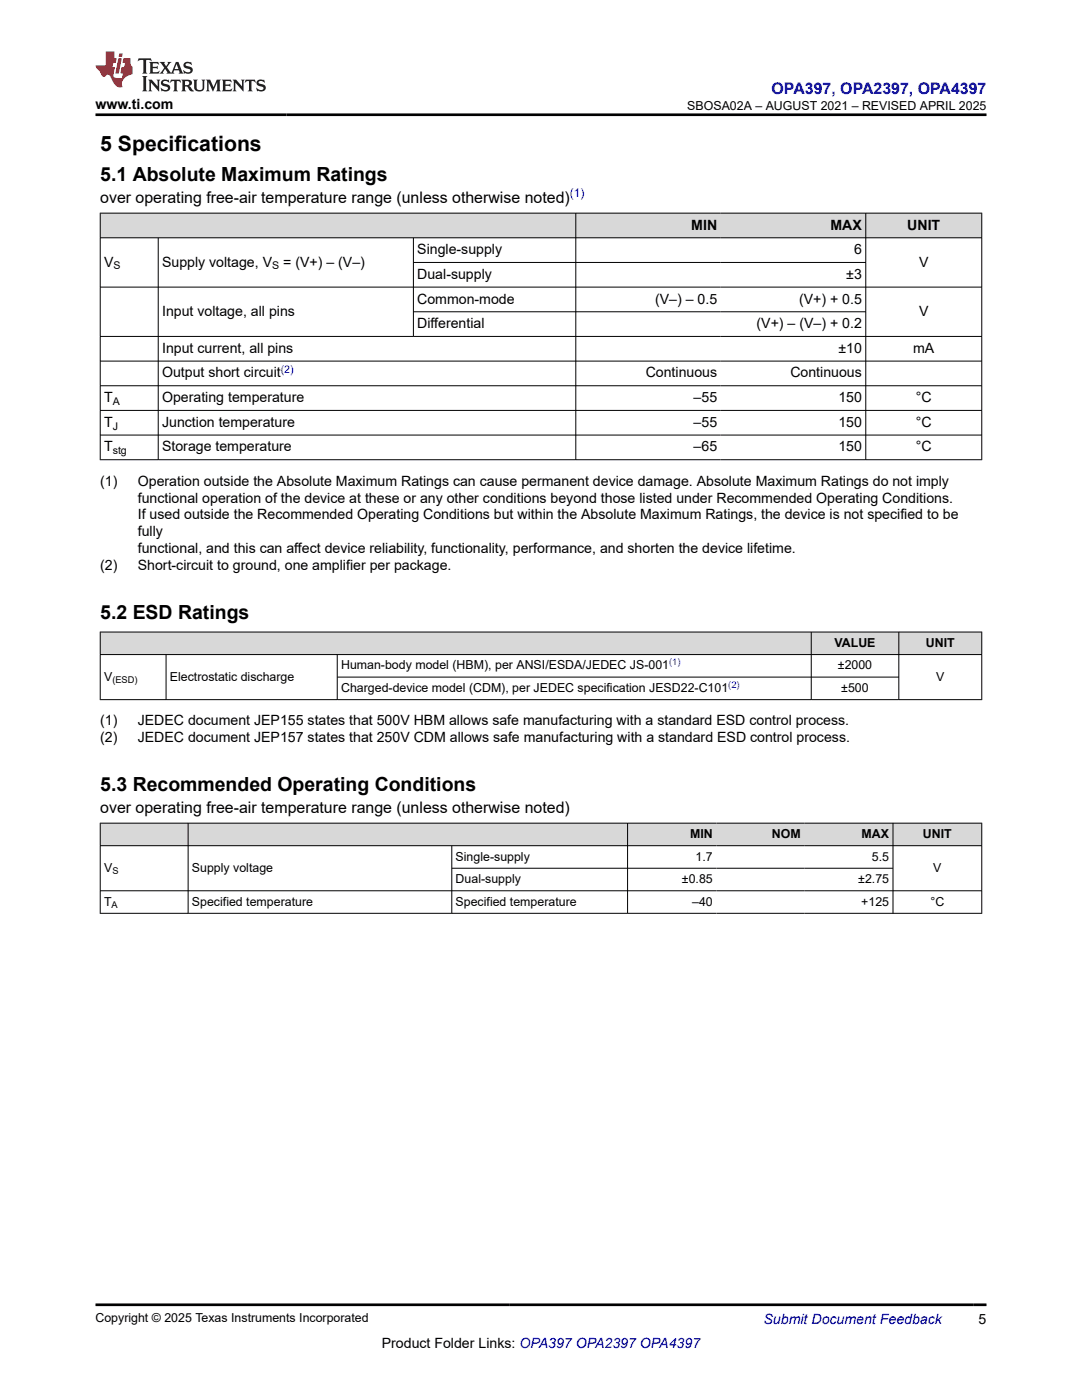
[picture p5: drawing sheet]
<svg xmlns="http://www.w3.org/2000/svg" width="216mm" height="279mm" viewBox="0 0 216 279" stroke-linecap="round" stroke-linejoin="round" font-family="sans-serif">
<defs><g id="words">
<text font-size="4.2" x="20" y="30.2">5 Specifications</text>
<g font-size="3.9">
<text x="20" y="36">5.1 Absolute Maximum Ratings</text>
<text x="20" y="123.5">5.2 ESD Ratings</text>
<text x="20" y="157.8">5.3 Recommended Operating Conditions</text>
</g>
<text font-size="3.2" fill="#00f" x="154" y="18.7">OPA397, OPA2397, OPA4397</text>
<g font-size="3.2">
<text x="20" y="40.4">over operating free-air temperature range (unless otherwise noted)</text>
<text x="20" y="162.2">over operating free-air temperature range (unless otherwise noted)</text>
</g>
<g font-size="2.8">
<text x="19" y="21.8">www.ti.com</text>
<text x="137.9" y="45.8">MIN</text>
<text x="165.7" y="45.8">MAX</text>
<text x="181" y="45.8">UNIT</text>
<text x="20.8" y="53.2">V</text>
<text x="32.3" y="53.2">Supply voltage, V</text>
<text x="56.5" y="53.2">= (V+) – (V–)</text>
<text x="83.3" y="50.7">Single-supply</text>
<text x="170.4" y="50.7">6</text>
<text x="183.4" y="53.2">V</text>
<text x="83.3" y="55.7">Dual-supply</text>
<text x="168.9" y="55.7">±3</text>
<text x="32.3" y="63">Input voltage, all pins</text>
<text x="83.3" y="60.6">Common-mode</text>
<text x="83.3" y="65.5">Differential</text>
<text x="130.7" y="60.6">(V–) – 0.5</text>
<text x="151" y="65.5">(V+) – (V–) + 0.2</text>
<text x="159.4" y="60.6">(V+) + 0.5</text>
<text x="183.4" y="63">V</text>
<text x="32.3" y="70.4">Input current, all pins</text>
<text x="167.3" y="70.4">±10</text>
<text x="182.2" y="70.4">mA</text>
<text x="32.3" y="75.3">Output short circuit</text>
<text x="128.8" y="75.3">Continuous</text>
<text x="157.7" y="75.3">Continuous</text>
<text x="20.8" y="80.3">T</text>
<text x="32.3" y="80.3">Operating temperature</text>
<text x="138.4" y="80.3">–55</text>
<text x="167.3" y="80.3">150</text>
<text x="182.7" y="80.3">°C</text>
<text x="20.8" y="85.2">T</text>
<text x="32.3" y="85.2">Junction temperature</text>
<text x="138.4" y="85.2">–55</text>
<text x="167.3" y="85.2">150</text>
<text x="182.7" y="85.2">°C</text>
<text x="20.8" y="90.1">T</text>
<text x="32.3" y="90.1">Storage temperature</text>
<text x="138.4" y="90.1">–65</text>
<text x="167.3" y="90.1">150</text>
<text x="182.7" y="90.1">°C</text>
<text x="20" y="96.9">(1)</text>
<text x="27.5" y="96.9">Operation outside the Absolute Maximum Ratings can cause permanent device damage. Absolute Maximum Ratings do not imply</text>
<text x="27.5" y="100.3">functional operation of the device at these or any other conditions beyond those listed under Recommended Operating Conditions.</text>
<text x="27.5" y="103.7">If used outside the Recommended Operating Conditions but within the Absolute Maximum Ratings, the device is not specified to be</text>
<text x="27.5" y="107.1">fully</text>
<text x="20" y="113.8">(2)</text>
<text x="27.5" y="110.4">functional, and this can affect device reliability, functionality, performance, and shorten the device lifetime.</text>
<text x="27.5" y="113.8">Short-circuit to ground, one amplifier per package.</text>
<text x="20" y="144.8">(1)</text>
<text x="20" y="148.2">(2)</text>
<text x="27.5" y="144.8">JEDEC document JEP155 states that 500V HBM allows safe manufacturing with a standard ESD control process.</text>
<text x="27.5" y="148.2">JEDEC document JEP157 states that 250V CDM allows safe manufacturing with a standard ESD control process.</text>
<text x="76.2" y="269">Product Folder Links: OPA397 OPA2397 OPA4397</text>
<text x="195.3" y="264.2">5</text>
</g>
<text font-size="2.8" fill="#00f" x="152.4" y="264.2">Submit Document Feedback</text>
<g font-size="2.5">
<text x="137.1" y="21.9">SBOSA02A – AUGUST 2021 – REVISED APRIL 2025</text>
<text x="166.5" y="129.1">VALUE</text>
<text x="184.7" y="129.1">UNIT</text>
<text x="20.8" y="135.8">V</text>
<text x="33.9" y="135.8">Electrostatic discharge</text>
<text x="68.1" y="133.6">Human-body model (HBM), per ANSI/ESDA/JEDEC JS-001</text>
<text x="167.2" y="133.6">±2000</text>
<text x="186.8" y="135.8">V</text>
<text x="68.1" y="138.1">Charged-device model (CDM), per JEDEC specification JESD22-C101</text>
<text x="167.9" y="138.1">±500</text>
<text x="137.7" y="167.2">MIN</text>
<text x="154" y="167.2">NOM</text>
<text x="171.9" y="167.2">MAX</text>
<text x="184.2" y="167.2">UNIT</text>
<text x="20.8" y="174">V</text>
<text x="38.3" y="174">Supply voltage</text>
<text x="90.9" y="171.7">Single-supply</text>
<text x="138.8" y="171.7">1.7</text>
<text x="174" y="171.7">5.5</text>
<text x="186.2" y="174">V</text>
<text x="90.9" y="176.2">Dual-supply</text>
<text x="136.1" y="176.2">±0.85</text>
<text x="171.3" y="176.2">±2.75</text>
<text x="20.8" y="180.7">T</text>
<text x="38.3" y="180.7">Specified temperature</text>
<text x="90.9" y="180.7">Specified temperature</text>
<text x="138.1" y="180.7">–40</text>
<text x="171.9" y="180.7">+125</text>
<text x="185.7" y="180.7">°C</text>
<text x="19" y="263.9">Copyright © 2025 Texas Instruments Incorporated</text>
</g>
<text font-size="2.4" fill="#00f" x="113.7" y="39.4">(1)</text>
<g font-size="2.1">
<text x="22.6" y="53.8">S</text>
<text x="54.3" y="53.8">S</text>
<text x="22.5" y="80.8">A</text>
<text x="22.5" y="85.7">J</text>
<text x="22.5" y="90.7">stg</text>
</g>
<text font-size="2.1" fill="#00f" x="56" y="74.4">(2)</text>
<g font-size="1.9">
<text x="22.4" y="136.3">(ESD)</text>
<text x="22.4" y="174.5">S</text>
<text x="22.3" y="181.2">A</text>
</g>
<g font-size="1.9" fill="#00f">
<text x="133.5" y="132.8">(1)</text>
<text x="145.3" y="137.3">(2)</text>
</g>
</g></defs>
<g fill="#d8d8d8">
<path d="M20 42.5h175.9v5h-175.9z" fill-rule="evenodd"/>
<path d="M20.1 42.6h94.7v4.8h-94.7z" fill-rule="evenodd"/>
<path d="M115 42.6h28.8v4.8h-28.8z" fill-rule="evenodd"/>
<path d="M143.8 42.6h28.9v4.8h-28.9z" fill-rule="evenodd"/>
<path d="M172.8 42.6h23v4.8h-23z" fill-rule="evenodd"/>
</g>
<g fill="none" stroke="#000" stroke-width=".2">
<path d="M19.9 42.5h176.1M19.9 47.5h176.1M19.9 57.3h176.1M20 42.5v49.3M31.6 47.5v44.3M82.5 47.5v19.7M82.5 52.4h90.3M114.9 42.5v49.3M172.8 42.5v49.3M195.9 42.5v49.3M19.9 67.1h176.1M19.9 72.1h176.1"/>
<path d="M19.9 77h176.1M82.5 62.2h90.3M19.9 81.9h176.1M19.9 86.8h176.1M19.9 91.7h176.1"/>
</g>
<g fill="#d8d8d8">
<path d="M20 126.1h175.9v4.5h-175.9z" fill-rule="evenodd"/>
<path d="M20.1 126.2h141.7v4.4h-141.7z" fill-rule="evenodd"/>
<path d="M161.9 126.2h17.4v4.4h-17.4z" fill-rule="evenodd"/>
<path d="M179.4 126.2h16.4v4.4h-16.4z" fill-rule="evenodd"/>
</g>
<path d="M19.9 126.1h176.1M19.9 130.6h176.1M19.9 139.6h176.1M20 126.1v13.6M33.1 130.6v9.1M67.3 130.6v9.1M67.3 135.1h112.1M161.9 126.1v13.6M179.3 126.1v13.6M195.9 126.1v13.6" fill="none" stroke="#000" stroke-width=".2"/>
<g fill="#d8d8d8">
<path d="M20 164.3h175.9v4.5h-175.9z" fill-rule="evenodd"/>
<path d="M20.1 164.3h17.4v4.4h-17.4z" fill-rule="evenodd"/>
<path d="M37.6 164.3h87.6v4.4h-87.6z" fill-rule="evenodd"/>
<path d="M125.3 164.3h17.6v4.4h-17.6z" fill-rule="evenodd"/>
<path d="M142.9 164.3h17.6v4.4h-17.6z" fill-rule="evenodd"/>
<path d="M160.5 164.3h17.6v4.4h-17.6z" fill-rule="evenodd"/>
<path d="M178.2 164.3h17.6v4.4h-17.6z" fill-rule="evenodd"/>
</g>
<path d="M19.9 164.3h176.1M19.9 168.8h176.1M19.9 177.8h176.1M20 164.2v18.1M37.5 164.2v18.1M90.1 168.8v13.5M90.1 173.3h88.1M125.2 164.2v18.1M178.2 164.2v18.1M195.9 164.2v18.1M19.9 182.3h176.1" fill="none" stroke="#000" stroke-width=".2"/>
<path d="M27.7 11.6l-.2 .6 .5-.2h.6v.1v2.2l-.2 .4h1l-.2-.4v-2.2v-.1h.5l.5 .2-.1-.6zM29.8 12.4l.2 .3v1.6l-.2 .4h1.9l.1-.6a1.08 1.08 0 0 1-1.3 .2v-.7h.6l.4 .2v-.7l-.4 .2h-.6v-.5l.2-.2a1 1 0 0 1 1 .3l-.1-.5zM31.8 12.4l1 1.1-1 1.2h.9l-.2-.2 .4-.8 .5 .8-.2 .2h1.6l-.2-.2 .1-.5h1l.1 .5-.1 .2h.9l-.2-.4-.8-1.9h-.5l-1 2.1-.8-1.1 .9-1h-.8l.2 .2-.5 .6-.3-.6 .1-.2zM35.2 12.8l.4 1h-.8zM36.8 12.5a.65 .65 0 0 0-.2 .7 .65 .65 0 0 0 .6 .5l.7 .1 .1 .3a.79 .79 0 0 1-.7 .4 .79 .79 0 0 1-.7-.5l.1 .7 .2-.1a.93 .93 0 0 0 1.1 0 .93 .93 0 0 0 .4-.9 1.46 1.46 0 0 0-1.2-.6l-.1-.3a1.09 1.09 0 0 1 1.2 .2l-.2-.6-.1 .1-.6-.2zM28.4 15.2l.2 .4v2.2l-.2 .4h1l-.2-.4v-2.2l.2-.4zM29.6 15.9l.2 .4v1.5l-.2 .4h.8l-.3-.4v-1.3l1.7 1.8v-2l.2-.4h-.8l.2 .2 .1 1.1-1.2-1.3zM32.3 16a.65 .65 0 0 0-.2 .8 .65 .65 0 0 0 .7 .4l.6 .2 .1 .2a.79 .79 0 0 1-.7 .4 .79 .79 0 0 1-.7-.5l.1 .7 .2-.1a.93 .93 0 0 0 1.1 .1 .93 .93 0 0 0 .4-1 1.46 1.46 0 0 0-1.2-.5l-.1-.4a1.09 1.09 0 0 1 1.2 .2l-.2-.6-.1 .1-.6-.1zM34.1 15.9l-.1 .6a.63 .63 0 0 1 .7-.3l.1 1.6-.3 .4h1l-.2-.4v-1.6a.66 .66 0 0 1 .8 .3l-.1-.6zM36.2 15.9l.2 .4v1.5l-.2 .4h.9l-.2-.2v-.7h.5l.1 .2a.79 .79 0 0 0 1.2 .6l-1-.9a.61 .61 0 0 0 .6-.6 .61 .61 0 0 0-.5-.7zM36.9 16.2h.2a.47 .47 0 0 1 .5 .1 .47 .47 0 0 1 .1 .5l-.2 .1-.6 .1zM38.5 15.9l.2 .2a2.27 2.27 0 0 0 .4 2 1.04 1.04 0 0 0 1.7-.7v-1.3l.2-.2h-.8l.2 .4v1.1a.6 .6 0 0 1-.6 .6 .6 .6 0 0 1-.6-.6v-1.1l.3-.4zM41.1 15.9l.2 .4v1.5l-.2 .4h.7l-.2-.4v-1.4l.9 1.9 .8-1.9v1.4l-.2 .4h1l-.3-.4v-1.5l.3-.4h-.8l-.7 1.5-.7-1.5zM44.3 15.9l.2 .4v1.5l-.2 .4h1.9l.1-.6a1.09 1.09 0 0 1-1.3 .2v-.7h.6l.4 .2v-.6l-.4 .2h-.6v-.6l.2-.1a1.01 1.01 0 0 1 1 .3l-.1-.6zM46.4 15.9l.3 .4v1.5l-.3 .4h.8l-.2-.4v-1.3l1.6 1.8v-2l.2-.4h-.7l.2 .2v1.1l-1.2-1.3zM49 15.9l-.1 .6a.63 .63 0 0 1 .8-.3v1.6l-.3 .4h1l-.2-.4v-1.6a.66 .66 0 0 1 .8 .3l-.1-.6zM51.4 16a.65 .65 0 0 0-.2 .8 .65 .65 0 0 0 .6 .4l.6 .2 .2 .2a.79 .79 0 0 1-.8 .4 .79 .79 0 0 1-.6-.5l.1 .7 .2-.1a.93 .93 0 0 0 1 .1 .93 .93 0 0 0 .5-1 1.46 1.46 0 0 0-1.3-.5l-.1-.4a1.09 1.09 0 0 1 1.3 .2l-.2-.6-.2 .1-.5-.1z" fill="#231f20"/>
<path d="M21.1 10.3v2.7h-2.1l.1 .4 .9 1a.95 .95 0 0 0 .9 .9 .59 .59 0 0 1 .6-.4 .59 .59 0 0 1 .5 .3l.4 .8a1.59 1.59 0 0 0 2.1 1.4 1.61 1.61 0 0 1 1-2.3l1-.3-.1-1.5a1.59 1.59 0 0 1-.4-1.7h-1.4l-.2 .9h.5l-.1 .9h-.5l-.2 .9v.3l.4 .1-.2 .9h-.6a.73 .73 0 0 1-1.1-.7l.3-1.5h-.5l.2-.9h.5l.2-.9h-.5v-1.3zM23.6 11.6l-.6 3.1h.7l.6-3.1zM23.8 10.7l-.1 .6h.7l.1-.6z" fill="#ed1c24"/>
<path d="M19 22.9h177.8M19 260.4h177.8" fill="none" stroke="#000" stroke-width=".53"/>
<use href="#words"/>
</svg>
